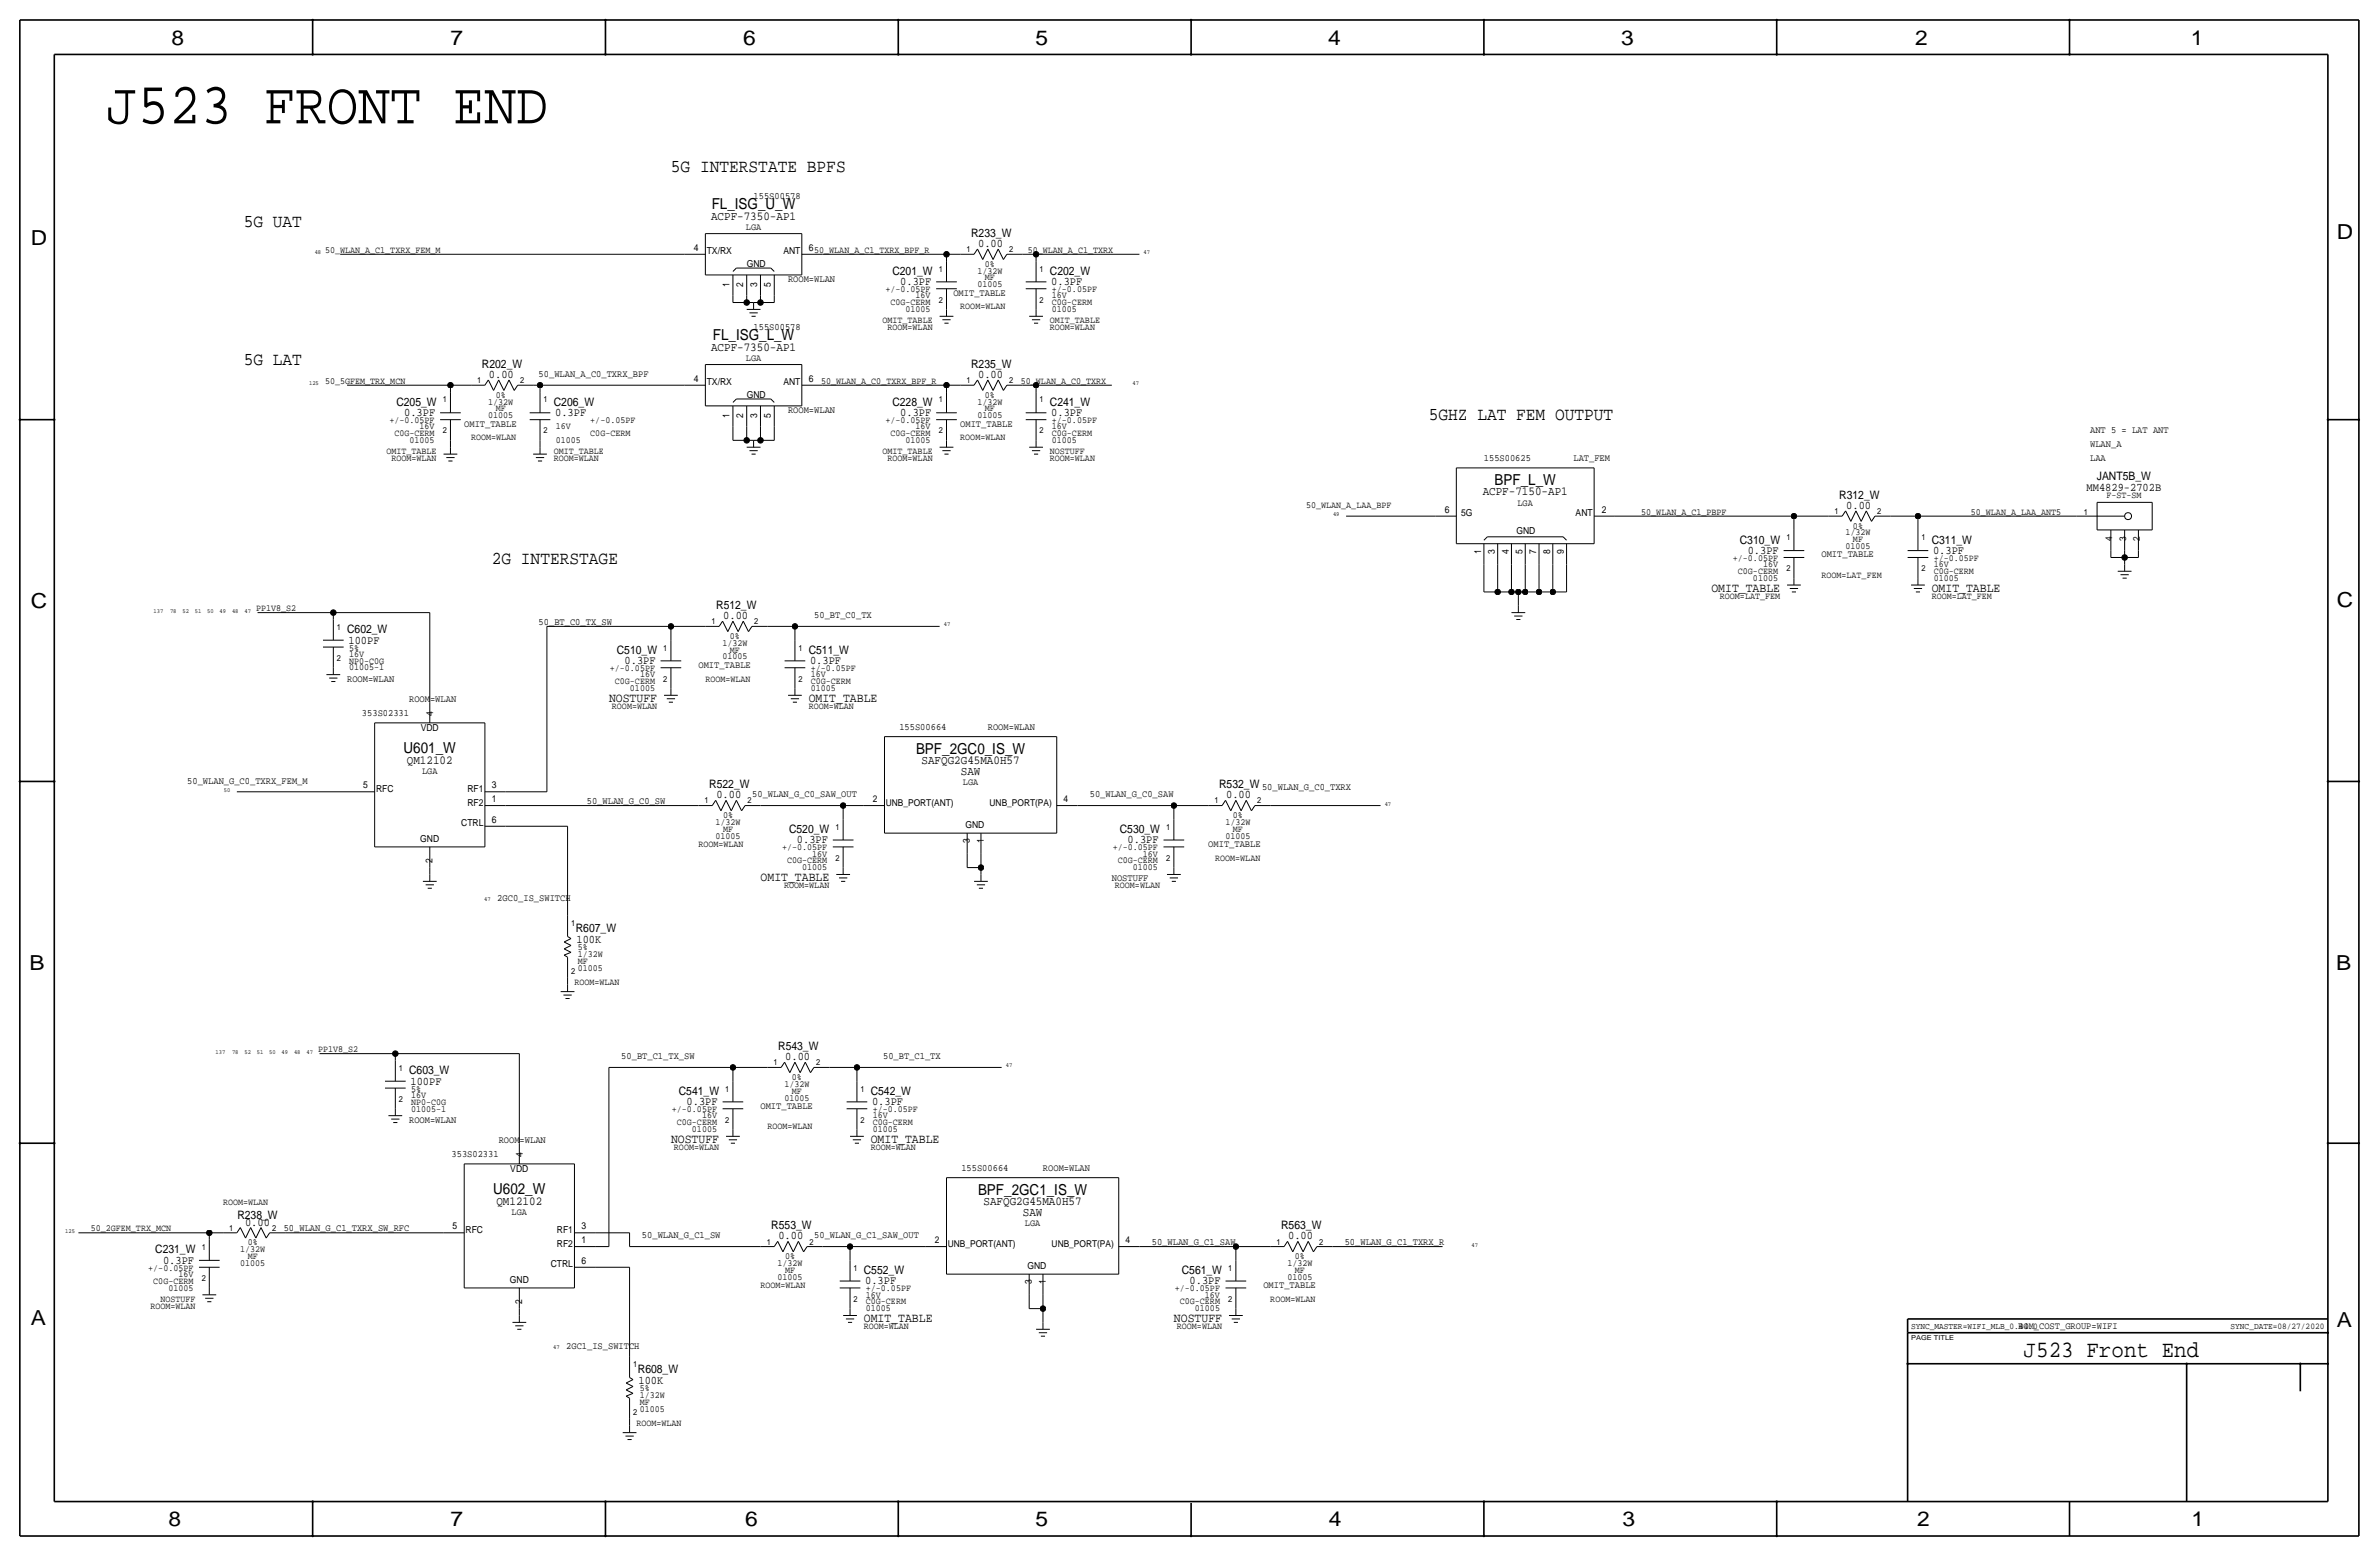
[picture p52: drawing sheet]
<svg xmlns="http://www.w3.org/2000/svg" width="877mm" height="574mm" viewBox="0 0 877 574" stroke-linecap="round" stroke-linejoin="round" font-family="sans-serif">
<defs><g id="words">
<text font-size="21.7" x="39.1" y="45.5">J523 FRONT END</text>
<text font-size="8.6" x="746" y="500.1">J523 Front End</text>
<g font-size="7.6">
<text x="63.2" y="16.5">8</text>
<text x="166.1" y="16.5">7</text>
<text x="274" y="16.5">6</text>
<text x="381.7" y="16.5">5</text>
<text x="489.7" y="16.5">4</text>
<text x="597.6" y="16.5">3</text>
<text x="706.1" y="16.5">2</text>
<text x="807.7" y="16.5">1</text>
<text x="861.5" y="88.1">D</text>
<text x="11.4" y="90.4">D</text>
<text x="11.4" y="224.3">C</text>
<text x="861.5" y="223.8">C</text>
<text x="10.9" y="357.6">B</text>
<text x="861.3" y="357.4">B</text>
<text x="11.4" y="488.4">A</text>
<text x="861.5" y="489.2">A</text>
<text x="62.2" y="562.6">8</text>
<text x="166.1" y="562.6">7</text>
<text x="274.8" y="562.6">6</text>
<text x="381.7" y="562.6">5</text>
<text x="489.9" y="562.6">4</text>
<text x="598.1" y="562.6">3</text>
<text x="706.8" y="562.6">2</text>
<text x="807.9" y="562.6">1</text>
</g>
<g font-size="6.7">
<text x="247.3" y="63.2">5G INTERSTATE BPFS</text>
<text x="89.9" y="83.6">5G UAT</text>
<text x="89.9" y="134.4">5G LAT</text>
<text x="526.7" y="154.7">5GHZ LAT FEM OUTPUT</text>
<text x="181.3" y="208">2G INTERSTAGE</text>
</g>
<g font-size="5.6">
<text x="262.4" y="77.2">FL_ISG_U_W</text>
<text x="262.8" y="125.5">FL_ISG_L_W</text>
<text x="551" y="178.8">BPF_L_W</text>
<text x="148.8" y="277.6">U601_W</text>
<text x="337.7" y="277.9">BPF_2GC0_IS_W</text>
<text x="181.8" y="440.2">U602_W</text>
<text x="360.6" y="440.4">BPF_2GC1_IS_W</text>
</g>
<g font-size="4.7">
<text x="630.9" y="218.2">OMIT_TABLE</text>
<text x="712.2" y="218.2">OMIT_TABLE</text>
<text x="224.5" y="258.8">NOSTUFF</text>
<text x="298.1" y="258.8">OMIT_TABLE</text>
<text x="280.4" y="324.9">OMIT_TABLE</text>
<text x="247.4" y="421.4">NOSTUFF</text>
<text x="321" y="421.4">OMIT_TABLE</text>
<text x="318.5" y="487.4">OMIT_TABLE</text>
<text x="432.8" y="487.4">NOSTUFF</text>
</g>
<g font-size="4.5">
<text x="262.1" y="81">ACPF-7350-AP1</text>
<text x="262.1" y="129.3">ACPF-7350-AP1</text>
<text x="546.6" y="182.6">ACPF-7150-AP1</text>
<text x="150" y="281.4">QM12102</text>
<text x="339.7" y="281.7">SAFQG2G45MA0H57</text>
<text x="354.2" y="285.5">SAW</text>
<text x="183" y="444">QM12102</text>
<text x="362.6" y="444.2">SAFQG2G45MA0H57</text>
<text x="377.1" y="448.1">SAW</text>
</g>
<g font-size="4.3">
<text x="358" y="87.4">R233_W</text>
<text x="360.6" y="90.9">0.00</text>
<text x="329" y="101.3">C201_W</text>
<text x="387" y="101.3">C202_W</text>
<text x="331.9" y="105.2">0.3PF</text>
<text x="387.6" y="105.2">0.3PF</text>
<text x="177.7" y="135.6">R202_W</text>
<text x="358" y="135.6">R235_W</text>
<text x="180.3" y="139.2">0.00</text>
<text x="360.6" y="139.2">0.00</text>
<text x="146.1" y="149.6">C205_W</text>
<text x="204.2" y="149.6">C206_W</text>
<text x="329" y="149.6">C228_W</text>
<text x="387" y="149.6">C241_W</text>
<text x="149" y="153.4">0.3PF</text>
<text x="204.7" y="153.4">0.3PF</text>
<text x="331.9" y="153.4">0.3PF</text>
<text x="387.6" y="153.4">0.3PF</text>
<text x="773.1" y="177">JANT5B_W</text>
<text x="678.1" y="183.9">R312_W</text>
<text x="769.3" y="180.8">MM4829-2702B</text>
<text x="680.7" y="187.5">0.00</text>
<text x="641.4" y="200.4">C310_W</text>
<text x="712.2" y="200.4">C311_W</text>
<text x="644.3" y="204.2">0.3PF</text>
<text x="712.7" y="204.2">0.3PF</text>
<text x="264" y="224.5">R512_W</text>
<text x="128" y="233.4">C602_W</text>
<text x="266.6" y="228.1">0.00</text>
<text x="128.5" y="237.2">100PF</text>
<text x="227.4" y="241">C510_W</text>
<text x="230.3" y="244.9">0.3PF</text>
<text x="298.1" y="241">C511_W</text>
<text x="298.7" y="244.9">0.3PF</text>
<text x="261.5" y="290.6">R522_W</text>
<text x="449.5" y="290.6">R532_W</text>
<text x="264.1" y="294.1">0.00</text>
<text x="452.1" y="294.1">0.00</text>
<text x="290.9" y="307.1">C520_W</text>
<text x="293.8" y="310.9">0.3PF</text>
<text x="412.8" y="307.1">C530_W</text>
<text x="415.7" y="310.9">0.3PF</text>
<text x="212.3" y="343.7">R607_W</text>
<text x="212.5" y="347.5">100K</text>
<text x="286.9" y="387.1">R543_W</text>
<text x="150.8" y="396">C603_W</text>
<text x="289.5" y="390.7">0.00</text>
<text x="151.3" y="399.8">100PF</text>
<text x="250.3" y="403.6">C541_W</text>
<text x="253.2" y="407.4">0.3PF</text>
<text x="321" y="403.6">C542_W</text>
<text x="321.5" y="407.4">0.3PF</text>
<text x="87.5" y="449.3">R238_W</text>
<text x="90.4" y="451.9">0.00</text>
<text x="284.4" y="453.1">R553_W</text>
<text x="472.3" y="453.1">R563_W</text>
<text x="287" y="456.7">0.00</text>
<text x="474.9" y="456.7">0.00</text>
<text x="57.2" y="462">C231_W</text>
<text x="60.1" y="465.8">0.3PF</text>
<text x="318.5" y="469.6">C552_W</text>
<text x="319" y="473.5">0.3PF</text>
<text x="435.7" y="469.6">C561_W</text>
<text x="438.6" y="473.5">0.3PF</text>
<text x="235.2" y="506.2">R608_W</text>
<text x="235.4" y="510">100K</text>
</g>
<g font-size="3.6">
<text x="277.8" y="73.4">155S00578</text>
<text x="290.5" y="103.9">ROOM=WLAN</text>
<text x="351.5" y="109">OMIT_TABLE</text>
<text x="277.8" y="121.7">155S00578</text>
<text x="198.6" y="138.9">50_WLAN_A_C0_TXRX_BPF</text>
<text x="290.5" y="152.1">ROOM=WLAN</text>
<text x="171.1" y="157.2">OMIT_TABLE</text>
<text x="354" y="157.2">OMIT_TABLE</text>
<text x="770.6" y="159.8">ANT 5 = LAT ANT</text>
<text x="770.6" y="164.8">WLAN_A</text>
<text x="547.1" y="169.9">155S00625</text>
<text x="580.1" y="169.9">LAT_FEM</text>
<text x="770.6" y="169.9">LAA</text>
<text x="671.5" y="205.5">OMIT_TABLE</text>
<text x="300.2" y="227.8">50_BT_C0_TX</text>
<text x="198.6" y="230.4">50_BT_C0_TX_SW</text>
<text x="128" y="251.2">ROOM=WLAN</text>
<text x="257.5" y="246.1">OMIT_TABLE</text>
<text x="133.4" y="263.9">353S02331</text>
<text x="150.8" y="258.8">ROOM=WLAN</text>
<text x="331.6" y="269">155S00664</text>
<text x="364.2" y="269">ROOM=WLAN</text>
<text x="69" y="288.8">50_WLAN_G_C0_TXRX_FEM_M</text>
<text x="277.3" y="293.9">50_WLAN_G_C0_SAW_OUT</text>
<text x="401.8" y="293.9">50_WLAN_G_C0_SAW</text>
<text x="465.3" y="291.3">50_WLAN_G_C0_TXRX</text>
<text x="216.4" y="296.4">50_WLAN_G_C0_SW</text>
<text x="445.5" y="312.2">OMIT_TABLE</text>
<text x="409.9" y="324.9">NOSTUFF</text>
<text x="183.3" y="332">2GC0_IS_SWITCH</text>
<text x="229.1" y="390.4">50_BT_C1_TX_SW</text>
<text x="325.6" y="390.4">50_BT_C1_TX</text>
<text x="150.8" y="413.8">ROOM=WLAN</text>
<text x="280.4" y="408.7">OMIT_TABLE</text>
<text x="183.8" y="421.4">ROOM=WLAN</text>
<text x="166.5" y="426.5">353S02331</text>
<text x="354.4" y="431.5">155S00664</text>
<text x="384.5" y="431.5">ROOM=WLAN</text>
<text x="104.6" y="453.9">50_WLAN_G_C1_TXRX_SW_RFC</text>
<text x="236.7" y="456.4">50_WLAN_G_C1_SW</text>
<text x="300.2" y="456.4">50_WLAN_G_C1_SAW_OUT</text>
<text x="424.6" y="459">50_WLAN_G_C1_SAW</text>
<text x="495.8" y="459">50_WLAN_G_C1_TXRX_R</text>
<text x="465.8" y="474.7">OMIT_TABLE</text>
<text x="744.1" y="490">BOM_COST_GROUP=WIFI</text>
<text x="208.7" y="497.1">2GC1_IS_SWITCH</text>
</g>
<g font-size="3.5">
<text x="275" y="84.8">LGA</text>
<text x="119.8" y="93.2">50_WLAN_A_C1_TXRX_FEM_M</text>
<text x="255.8" y="92.5">4</text>
<text x="260.6" y="93.7">TX/RX</text>
<text x="288.8" y="93.7">ANT</text>
<text x="298.1" y="92.5">650_WLAN_A_C1_TXRX_BPF_R</text>
<text x="378.9" y="93.2">50_WLAN_A_C1_TXRX</text>
<text x="275.3" y="98.3">GND</text>
<text x="360.3" y="100.8">1/32W</text>
<text x="363.1" y="98.3">0%</text>
<text x="268.9" y="105.6" transform="rotate(-90 268.9 105.6)">1</text>
<text x="274" y="105.6" transform="rotate(-90 274 105.6)">2</text>
<text x="279.1" y="105.6" transform="rotate(-90 279.1 105.6)">3</text>
<text x="284.2" y="105.6" transform="rotate(-90 284.2 105.6)">5</text>
<text x="326.4" y="107.7">+/-0.05PF</text>
<text x="360.3" y="105.9">01005</text>
<text x="363.1" y="103.4">MF</text>
<text x="387.8" y="107.7">+/-0.05PF</text>
<text x="328.3" y="112.5">C0G-CERM</text>
<text x="337.6" y="110">16V</text>
<text x="387.8" y="110">16V</text>
<text x="387.8" y="112.5">C0G-CERM</text>
<text x="325.4" y="119.1">OMIT_TABLE</text>
<text x="333.8" y="115.1">01005</text>
<text x="354" y="114">ROOM=WLAN</text>
<text x="387" y="119.1">OMIT_TABLE</text>
<text x="387.8" y="115.1">01005</text>
<text x="327.2" y="121.7">ROOM=WLAN</text>
<text x="387" y="121.7">ROOM=WLAN</text>
<text x="275" y="133.1">LGA</text>
<text x="119.8" y="141.5">50_5GFEM_TRX_MCN</text>
<text x="255.8" y="140.7">4</text>
<text x="260.6" y="142">TX/RX</text>
<text x="288.8" y="142">ANT</text>
<text x="298.1" y="140.7">6</text>
<text x="302.7" y="141.5">50_WLAN_A_C0_TXRX_BPF_R</text>
<text x="376.4" y="141.5">50_WLAN_A_C0_TXRX</text>
<text x="180" y="149.1">1/32W</text>
<text x="182.8" y="146.6">0%</text>
<text x="275.3" y="146.6">GND</text>
<text x="360.3" y="149.1">1/32W</text>
<text x="363.1" y="146.6">0%</text>
<text x="143.6" y="156">+/-0.05PF</text>
<text x="180" y="154.2">01005</text>
<text x="182.8" y="151.6">MF</text>
<text x="217.6" y="156">+/-0.05PF</text>
<text x="268.9" y="153.9" transform="rotate(-90 268.9 153.9)">1</text>
<text x="274" y="153.9" transform="rotate(-90 274 153.9)">2</text>
<text x="279.1" y="153.9" transform="rotate(-90 279.1 153.9)">3</text>
<text x="284.2" y="153.9" transform="rotate(-90 284.2 153.9)">5</text>
<text x="326.4" y="156">+/-0.05PF</text>
<text x="360.3" y="154.2">01005</text>
<text x="363.1" y="151.6">MF</text>
<text x="387.8" y="156">+/-0.05PF</text>
<text x="145.4" y="160.8">C0G-CERM</text>
<text x="154.7" y="158.2">16V</text>
<text x="204.9" y="158.2">16V</text>
<text x="217.6" y="160.8">C0G-CERM</text>
<text x="328.3" y="160.8">C0G-CERM</text>
<text x="337.6" y="158.2">16V</text>
<text x="387.8" y="160.8">C0G-CERM</text>
<text x="387.8" y="158.2">16V</text>
<text x="142.5" y="167.4">OMIT_TABLE</text>
<text x="151" y="163.3">01005</text>
<text x="173.7" y="162.3">ROOM=WLAN</text>
<text x="204.2" y="167.4">OMIT_TABLE</text>
<text x="204.9" y="163.3">01005</text>
<text x="325.4" y="167.4">OMIT_TABLE</text>
<text x="333.8" y="163.3">01005</text>
<text x="354" y="162.3">ROOM=WLAN</text>
<text x="387" y="167.4">NOSTUFF</text>
<text x="387.8" y="163.3">01005</text>
<text x="144.3" y="169.9">ROOM=WLAN</text>
<text x="204.2" y="169.9">ROOM=WLAN</text>
<text x="327.2" y="169.9">ROOM=WLAN</text>
<text x="387" y="169.9">ROOM=WLAN</text>
<text x="776.6" y="183.6">F-ST-SM</text>
<text x="481.5" y="187.2">50_WLAN_A_LAA_BPF</text>
<text x="532.6" y="189.2">6</text>
<text x="538.7" y="190.2">5G</text>
<text x="559.5" y="186.4">LGA</text>
<text x="580.9" y="190.2">ANT</text>
<text x="590.5" y="189.2">2</text>
<text x="605.1" y="189.7">50_WLAN_A_C1_PBPF</text>
<text x="726.6" y="189.7">50_WLAN_A_LAA_ANT5</text>
<text x="559.1" y="196.8">GND</text>
<text x="680.4" y="197.4">1/32W</text>
<text x="683.1" y="194.8">0%</text>
<text x="680.4" y="202.4">01005</text>
<text x="683.1" y="199.9">MF</text>
<text x="778.7" y="199.6" transform="rotate(-90 778.7 199.6)">4</text>
<text x="783.8" y="199.6" transform="rotate(-90 783.8 199.6)">3</text>
<text x="788.9" y="199.6" transform="rotate(-90 788.9 199.6)">2</text>
<text x="546" y="204.2" transform="rotate(-90 546 204.2)">1</text>
<text x="551.1" y="204.2" transform="rotate(-90 551.1 204.2)">3</text>
<text x="556.2" y="204.2" transform="rotate(-90 556.2 204.2)">4</text>
<text x="561.3" y="204.2" transform="rotate(-90 561.3 204.2)">5</text>
<text x="566.4" y="204.2" transform="rotate(-90 566.4 204.2)">7</text>
<text x="571.4" y="204.2" transform="rotate(-90 571.4 204.2)">8</text>
<text x="576.5" y="204.2" transform="rotate(-90 576.5 204.2)">9</text>
<text x="638.9" y="206.8">+/-0.05PF</text>
<text x="650" y="209">16V</text>
<text x="712.9" y="206.8">+/-0.05PF</text>
<text x="712.9" y="209">16V</text>
<text x="640.7" y="211.6">C0G-CERM</text>
<text x="646.3" y="214.1">01005</text>
<text x="671.5" y="213.1">ROOM=LAT_FEM</text>
<text x="712.9" y="214.1">01005</text>
<text x="712.9" y="211.6">C0G-CERM</text>
<text x="634.1" y="220.7">ROOM=LAT_FEM</text>
<text x="712.2" y="220.7">ROOM=LAT_FEM</text>
<text x="94.4" y="225.3">PP1V8_S2</text>
<text x="128.7" y="239.8">5%</text>
<text x="266.3" y="238">1/32W</text>
<text x="269.1" y="235.5">0%</text>
<text x="128.7" y="242.1">16V</text>
<text x="128.7" y="244.6">NP0-C0G</text>
<text x="266.3" y="243.1">01005</text>
<text x="269.1" y="240.5">MF</text>
<text x="128.7" y="247.1">01005-1</text>
<text x="224.8" y="247.4">+/-0.05PF</text>
<text x="236" y="249.7">16V</text>
<text x="260" y="251.2">ROOM=WLAN</text>
<text x="298.9" y="249.7">16V</text>
<text x="298.9" y="247.4">+/-0.05PF</text>
<text x="226.7" y="252.2">C0G-CERM</text>
<text x="232.2" y="254.8">01005</text>
<text x="298.9" y="254.8">01005</text>
<text x="298.9" y="252.2">C0G-CERM</text>
<text x="159.7" y="263.9" transform="rotate(-90 159.7 263.9)">4</text>
<text x="225.6" y="261.4">ROOM=WLAN</text>
<text x="298.1" y="261.4">ROOM=WLAN</text>
<text x="155.1" y="269.5">VDD</text>
<text x="155.6" y="285.2">LGA</text>
<text x="133.8" y="290.6">5</text>
<text x="138.6" y="291.8">RFC</text>
<text x="172.3" y="291.8">RF1</text>
<text x="181.3" y="290.6">3</text>
<text x="355" y="289.3">LGA</text>
<text x="172.3" y="296.9">RF2</text>
<text x="181.3" y="295.7">1</text>
<text x="321.8" y="295.7">2</text>
<text x="326.6" y="296.9">UNB_PORT(ANT)</text>
<text x="364.8" y="296.9">UNB_PORT(PA)</text>
<text x="392.1" y="295.7">4</text>
<text x="170" y="304.5">CTRL</text>
<text x="181.3" y="303.3">6</text>
<text x="263.8" y="304">1/32W</text>
<text x="266.6" y="301.5">0%</text>
<text x="355.9" y="305.3">GND</text>
<text x="451.8" y="304">1/32W</text>
<text x="454.5" y="301.5">0%</text>
<text x="154.9" y="310.4">GND</text>
<text x="263.8" y="309.1">01005</text>
<text x="266.6" y="306.6">MF</text>
<text x="357.6" y="310.9" transform="rotate(-90 357.6 310.9)">3</text>
<text x="362.7" y="310.9" transform="rotate(-90 362.7 310.9)">1</text>
<text x="451.8" y="309.1">01005</text>
<text x="454.5" y="306.6">MF</text>
<text x="257.5" y="312.2">ROOM=WLAN</text>
<text x="288.3" y="313.4">+/-0.05PF</text>
<text x="299.5" y="315.7">16V</text>
<text x="410.3" y="313.4">+/-0.05PF</text>
<text x="421.4" y="315.7">16V</text>
<text x="448" y="317.2">ROOM=WLAN</text>
<text x="159.5" y="318.2" transform="rotate(-90 159.5 318.2)">2</text>
<text x="290.2" y="318.3">C0G-CERM</text>
<text x="295.7" y="320.8">01005</text>
<text x="412.1" y="318.3">C0G-CERM</text>
<text x="417.7" y="320.8">01005</text>
<text x="289.1" y="327.4">ROOM=WLAN</text>
<text x="411" y="327.4">ROOM=WLAN</text>
<text x="213.1" y="352.8">1/32W</text>
<text x="213.1" y="350.3">5%</text>
<text x="213.1" y="355.3">MF</text>
<text x="213.1" y="357.9">01005</text>
<text x="211.8" y="363">ROOM=WLAN</text>
<text x="117.3" y="387.9">PP1V8_S2</text>
<text x="289.2" y="400.6">1/32W</text>
<text x="292" y="398">0%</text>
<text x="151.6" y="404.6">16V</text>
<text x="151.6" y="402.3">5%</text>
<text x="151.6" y="407.2">NP0-C0G</text>
<text x="289.2" y="405.6">01005</text>
<text x="292" y="403.1">MF</text>
<text x="151.6" y="409.7">01005-1</text>
<text x="247.7" y="410">+/-0.05PF</text>
<text x="258.8" y="412.2">16V</text>
<text x="321.8" y="410">+/-0.05PF</text>
<text x="321.8" y="412.2">16V</text>
<text x="249.6" y="414.8">C0G-CERM</text>
<text x="255.1" y="417.3">01005</text>
<text x="282.9" y="416.3">ROOM=WLAN</text>
<text x="321.8" y="417.3">01005</text>
<text x="321.8" y="414.8">C0G-CERM</text>
<text x="248.5" y="423.9">ROOM=WLAN</text>
<text x="321" y="423.9">ROOM=WLAN</text>
<text x="192.7" y="426.5" transform="rotate(-90 192.7 426.5)">4</text>
<text x="188.1" y="432.1">VDD</text>
<text x="82.2" y="444.2">ROOM=WLAN</text>
<text x="188.6" y="447.8">LGA</text>
<text x="33.5" y="453.9">50_2GFEM_TRX_MCN</text>
<text x="166.9" y="453.1">5</text>
<text x="171.7" y="454.4">RFC</text>
<text x="205.3" y="454.4">RF1</text>
<text x="214.3" y="453.1">3</text>
<text x="377.9" y="451.9">LGA</text>
<text x="88.5" y="461.5">1/32W</text>
<text x="91.3" y="459">0%</text>
<text x="205.3" y="459.5">RF2</text>
<text x="214.3" y="458.2">1</text>
<text x="344.7" y="458.2">2</text>
<text x="349.5" y="459.5">UNB_PORT(ANT)</text>
<text x="387.7" y="459.5">UNB_PORT(PA)</text>
<text x="415" y="458.2">4</text>
<text x="88.5" y="466.6">01005</text>
<text x="91.3" y="464.1">MF</text>
<text x="203" y="467.1">CTRL</text>
<text x="214.3" y="465.8">6</text>
<text x="286.7" y="466.6">1/32W</text>
<text x="289.4" y="464.1">0%</text>
<text x="378.8" y="467.9">GND</text>
<text x="474.6" y="466.6">1/32W</text>
<text x="477.4" y="464.1">0%</text>
<text x="54.7" y="468.4">+/-0.05PF</text>
<text x="56.5" y="473.2">C0G-CERM</text>
<text x="65.8" y="470.7">16V</text>
<text x="188" y="472.9">GND</text>
<text x="286.7" y="471.7">01005</text>
<text x="289.4" y="469.1">MF</text>
<text x="380.4" y="473.4" transform="rotate(-90 380.4 473.4)">3</text>
<text x="385.5" y="473.4" transform="rotate(-90 385.5 473.4)">1</text>
<text x="474.6" y="471.7">01005</text>
<text x="477.4" y="469.1">MF</text>
<text x="59.1" y="479.8">NOSTUFF</text>
<text x="62.1" y="475.7">01005</text>
<text x="280.4" y="474.7">ROOM=WLAN</text>
<text x="319.2" y="478.3">16V</text>
<text x="319.2" y="476">+/-0.05PF</text>
<text x="433.1" y="476">+/-0.05PF</text>
<text x="444.2" y="478.3">16V</text>
<text x="468.3" y="479.8">ROOM=WLAN</text>
<text x="55.4" y="482.3">ROOM=WLAN</text>
<text x="192.5" y="480.7" transform="rotate(-90 192.5 480.7)">2</text>
<text x="319.2" y="483.4">01005</text>
<text x="319.2" y="480.8">C0G-CERM</text>
<text x="435" y="480.8">C0G-CERM</text>
<text x="440.5" y="483.4">01005</text>
<text x="318.5" y="490">ROOM=WLAN</text>
<text x="433.9" y="490">ROOM=WLAN</text>
<text x="235.9" y="512.8">5%</text>
<text x="235.9" y="515.4">1/32W</text>
<text x="235.9" y="517.9">MF</text>
<text x="235.9" y="520.4">01005</text>
<text x="234.6" y="525.5">ROOM=WLAN</text>
</g>
<g font-size="3.2">
<text x="704.5" y="490">SYNC_MASTER=WIFI_MLB_0.44.0</text>
<text x="822.3" y="490">SYNC_DATE=08/27/2020</text>
</g>
<g font-size="3.1">
<text x="356.3" y="93">1</text>
<text x="372.1" y="93">2</text>
<text x="346.1" y="100.1">1</text>
<text x="383.2" y="100.1">1</text>
<text x="346.1" y="111.5">2</text>
<text x="383.2" y="111.5">2</text>
<text x="176" y="141.2">1</text>
<text x="191.7" y="141.2">2</text>
<text x="356.3" y="141.2">1</text>
<text x="372.1" y="141.2">2</text>
<text x="163.3" y="148.3">1</text>
<text x="200.4" y="148.3">1</text>
<text x="346.1" y="148.3">1</text>
<text x="383.2" y="148.3">1</text>
<text x="163.3" y="159.8">2</text>
<text x="200.4" y="159.8">2</text>
<text x="346.1" y="159.8">2</text>
<text x="383.2" y="159.8">2</text>
<text x="676.3" y="189.5">1</text>
<text x="692.1" y="189.5">2</text>
<text x="768.3" y="189.7">1</text>
<text x="658.6" y="199.1">1</text>
<text x="708.4" y="199.1">1</text>
<text x="658.6" y="210.6">2</text>
<text x="708.4" y="210.6">2</text>
<text x="124.2" y="232.2">1</text>
<text x="262.3" y="230.1">1</text>
<text x="278.1" y="230.1">2</text>
<text x="244.5" y="239.8">1</text>
<text x="294.3" y="239.8">1</text>
<text x="124.2" y="243.6">2</text>
<text x="244.5" y="251.2">2</text>
<text x="294.3" y="251.2">2</text>
<text x="259.8" y="296.2">1</text>
<text x="275.5" y="296.2">2</text>
<text x="447.7" y="296.2">1</text>
<text x="463.5" y="296.2">2</text>
<text x="308" y="305.8">1</text>
<text x="430" y="305.8">1</text>
<text x="308" y="317.2">2</text>
<text x="430" y="317.2">2</text>
<text x="210.5" y="341.4">1</text>
<text x="210.5" y="359.2">2</text>
<text x="147" y="394.7">1</text>
<text x="285.2" y="392.7">1</text>
<text x="300.9" y="392.7">2</text>
<text x="147" y="406.1">2</text>
<text x="267.4" y="402.3">1</text>
<text x="317.2" y="402.3">1</text>
<text x="267.4" y="413.8">2</text>
<text x="317.2" y="413.8">2</text>
<text x="84.5" y="453.6">1</text>
<text x="100.3" y="453.6">2</text>
<text x="74.4" y="460.8">1</text>
<text x="282.6" y="458.7">1</text>
<text x="298.4" y="458.7">2</text>
<text x="470.6" y="458.7">1</text>
<text x="486.4" y="458.7">2</text>
<text x="74.4" y="472.2">2</text>
<text x="314.7" y="468.4">1</text>
<text x="452.8" y="468.4">1</text>
<text x="314.7" y="479.8">2</text>
<text x="452.8" y="479.8">2</text>
<text x="233.4" y="503.9">1</text>
<text x="233.4" y="521.7">2</text>
</g>
<text font-size="2.5" x="704.5" y="493.8">PAGE TITLE</text>
<g font-size="2.3">
<text x="116" y="93.7">48</text>
<text x="421.6" y="93.7">47</text>
<text x="113.9" y="142">125</text>
<text x="417.5" y="142">47</text>
<text x="491.4" y="190.2">49</text>
<text x="56.6" y="225.8">137</text>
<text x="62.7" y="225.8">78</text>
<text x="67.3" y="225.8">52</text>
<text x="71.8" y="225.8">51</text>
<text x="76.4" y="225.8">50</text>
<text x="81" y="225.8">49</text>
<text x="85.5" y="225.8">48</text>
<text x="90.1" y="225.8">47</text>
<text x="347.9" y="230.9">47</text>
<text x="82.5" y="291.8">50</text>
<text x="510.5" y="296.9">47</text>
<text x="178.5" y="332">47</text>
<text x="79.5" y="388.4">137</text>
<text x="85.5" y="388.4">78</text>
<text x="90.1" y="388.4">52</text>
<text x="94.7" y="388.4">51</text>
<text x="99.3" y="388.4">50</text>
<text x="103.8" y="388.4">49</text>
<text x="108.4" y="388.4">48</text>
<text x="113" y="388.4">47</text>
<text x="370.8" y="393.4">47</text>
<text x="24" y="454.4">125</text>
<text x="542.5" y="459.5">47</text>
<text x="203.9" y="497.1">47</text>
</g>
</g></defs>
<g fill="none" stroke="#000" stroke-width=".37">
<path d="M125.4 93.7h127zM252.4 93.7h7.6zM260 86.1h35.6zM260 86.1v15.2zM271.5 98.8l-1.3 1.3zM271.5 98.8h12.7zM284.2 98.8l1.2 1.3zM295.6 93.7h7.6zM295.6 86.1v15.2zM303.2 93.7h45.7zM348.9 93.7h5.1zM348.9 93.7v2.6z"/>
<path d="M348.9 96.3v7.6zM354 93.7h5.1zM360.4 91.8l-1.3 1.9zM360.4 91.8l1.9 3.9zM364.2 91.8l-1.9 3.9zM364.2 91.8l1.9 3.9zM368 91.8l1.9 3.9zM368 91.8l-1.9 3.9zM371.2 93.7h5.7zM371.2 93.7l-1.3 2zM376.9 93.7h5.1zM382 93.7v2.6z"/>
<path d="M382 93.7h38.1zM382 96.3v7.6zM260 101.3h35.6zM270.2 111.5h5.1zM270.2 109v2.5zM270.2 101.3v7.7zM275.3 111.5h2.5zM275.3 109v2.5zM275.3 101.3v7.7zM275.3 114h5.1zM276.3 115.3h3zM277.1 116.6h1.5z"/>
<path d="M277.8 111.5h2.6zM277.8 111.5v2.5zM280.4 111.5h5zM280.4 109v2.5zM280.4 101.3v7.7zM285.4 109v2.5zM285.4 101.3v7.7zM345.1 103.9h7.7zM345.1 106.4h7.7zM346.4 116.6h5.1zM347.4 117.9h3.1zM348.2 119.1h1.5z"/>
<path d="M348.9 106.4v7.6zM348.9 114v2.6zM378.2 103.9h7.6zM378.2 106.4h7.6zM379.4 116.6h5.1zM380.4 117.9h3.1zM381.2 119.1h1.5zM382 106.4v7.6zM382 114v2.6zM260 134.4h35.6zM260 134.4v15.2zM295.6 134.4v15.2z"/>
<path d="M128 142h38.1zM162.3 152.1h7.6zM162.3 154.7h7.6zM166.1 142h7.6zM166.1 142v2.5zM166.1 144.5v7.6zM166.1 154.7v7.6zM173.7 142h5.1zM180 140.1l-1.2 1.9zM180 140.1l2 3.8zM183.8 140.1l-1.8 3.8zM183.8 140.1l2 3.8z"/>
<path d="M187.7 140.1l1.9 3.8zM187.7 140.1l-1.9 3.8zM190.9 142h5.6zM190.9 142l-1.3 1.9zM195.3 152.1h7.6zM195.3 154.7h7.6zM196.5 142h2.6zM199.1 142h53.3zM199.1 142v2.5zM199.1 144.5v7.6zM199.1 154.7v7.6zM252.4 142h7.6z"/>
<path d="M260 149.6h35.6zM270.2 157.2v5.1zM270.2 149.6v7.6zM270.2 148.3l1.3-1.2zM271.5 147.1h12.7zM275.3 157.2v5.1zM275.3 149.6v7.6zM280.4 157.2v5.1zM280.4 149.6v7.6zM284.2 147.1l1.2 1.2zM285.4 157.2v5.1zM285.4 149.6v7.6z"/>
<path d="M295.6 142h7.6zM303.2 142h45.7zM345.1 152.1h7.7zM345.1 154.7h7.7zM348.9 142h5.1zM348.9 142v2.5zM348.9 144.5v7.6zM348.9 154.7v7.6zM354 142h5.1zM360.4 140.1l-1.3 1.9zM360.4 140.1l1.9 3.8zM364.2 140.1l-1.9 3.8z"/>
<path d="M364.2 140.1l1.9 3.8zM368 140.1l1.9 3.8zM368 140.1l-1.9 3.8zM371.2 142h5.7zM371.2 142l-1.3 1.9zM376.9 142h5.1zM378.2 152.1h7.6zM378.2 154.7h7.6zM382 142v2.5zM382 142h27.9zM382 144.5v7.6zM382 154.7v7.6z"/>
<path d="M163.5 167.4h5.1zM164.5 168.7h3.1zM165.3 169.9h1.5zM166.1 162.3v2.5zM166.1 164.8v2.6zM196.5 167.4h5.1zM197.6 168.7h3zM198.3 169.9h1.5zM199.1 162.3v2.5zM199.1 164.8v2.6zM270.2 162.3h5.1zM275.3 162.3h2.5z"/>
<path d="M275.3 164.8h5.1zM276.3 166.1h3zM277.1 167.4h1.5zM277.8 162.3h2.6zM277.8 162.3v2.5zM280.4 162.3h5zM346.4 164.8h5.1zM347.4 166.1h3.1zM348.2 167.4h1.5zM348.9 162.3v2.5zM379.4 164.8h5.1zM380.4 166.1h3.1z"/>
<path d="M381.2 167.4h1.5zM382 162.3v2.5zM536.9 172.5h50.8zM536.9 172.5v27.9zM587.7 172.5v27.9zM496.3 190.2h33zM529.3 190.2h7.6zM548.3 197.9h28zM548.3 197.9l-1.2 1.2zM576.3 197.9l1.2 1.2zM587.7 190.2h7.6zM595.3 190.2h66.1z"/>
<path d="M661.4 190.2h12.7zM661.4 190.2v5.1zM661.4 195.3v7.6zM674.1 190.2h5zM680.4 188.3l-1.3 1.9zM680.4 188.3l1.9 3.9zM684.2 188.3l-1.9 3.9zM684.2 188.3l2 3.9zM688 188.3l2 3.9zM688 188.3l-1.8 3.9zM691.2 190.2h5.7zM691.2 190.2l-1.2 2z"/>
<path d="M696.9 190.2h10.2zM707.1 190.2h58.4zM707.1 190.2v5.1zM707.1 195.3v7.6zM765.5 190.2h17.8zM773.1 195.3h20.3zM773.1 185.2v10.1zM773.1 185.2h20.3zM778.2 195.3v7.6zM783.3 195.3v7.6zM788.4 195.3v7.6zM793.4 185.2v10.1z"/>
<path d="M536.9 200.4h50.8zM547.1 218.2h5zM547.1 208v10.2zM547.1 200.4v7.6zM552.1 218.2h5.1zM552.1 208v10.2zM552.1 200.4v7.6zM557.2 218.2h2.6zM557.2 208v10.2zM557.2 200.4v7.6zM559.8 218.2h2.5zM559.8 218.2v5.1z"/>
<path d="M562.3 218.2h5.1zM562.3 208v10.2zM562.3 200.4v7.6zM567.4 218.2h5.1zM567.4 208v10.2zM567.4 200.4v7.6zM572.5 218.2h5zM572.5 208v10.2zM572.5 200.4v7.6zM577.5 208v10.2zM577.5 200.4v7.6zM657.6 202.9h7.6z"/>
<path d="M657.6 205.5h7.6zM658.8 215.6h5.1zM659.8 216.9h3.1zM660.6 218.2h1.5zM661.4 213.1v2.5zM661.4 205.5v7.6zM703.3 202.9h7.6zM703.3 205.5h7.6zM704.5 215.6h5.1zM705.6 216.9h3zM706.3 218.2h1.5zM707.1 213.1v2.5z"/>
<path d="M707.1 205.5v7.6zM778.2 205.5h5.1zM778.2 202.9v2.6zM780.7 210.6h5.1zM781.8 211.8h3zM782.5 213.1h1.5zM783.3 205.5h5.1zM783.3 202.9v2.6zM783.3 205.5v2.5zM783.3 208v2.6zM788.4 202.9v2.6zM94.9 225.8h28z"/>
<path d="M119.1 236h7.6zM119.1 238.5h7.6zM122.9 225.8h35.5zM122.9 225.8v2.5zM122.9 228.3v7.7zM122.9 238.5v7.6zM158.4 225.8v33zM201.6 230.9h45.7zM201.6 230.9v60.9zM247.3 230.9v5.1zM247.3 230.9h12.7zM247.3 236v7.6z"/>
<path d="M260 230.9h5.1zM266.4 229l-1.3 1.9zM266.4 229l1.9 3.8zM270.2 229l-1.9 3.8zM270.2 229l1.9 3.8zM274 229l1.9 3.8zM274 229l-1.9 3.8zM277.2 230.9h5.7zM277.2 230.9l-1.3 1.9zM282.9 230.9h10.2zM293.1 230.9v5.1zM293.1 230.9h53.3z"/>
<path d="M293.1 236v7.6zM557.2 225.8h5.1zM558.2 227.1h3.1zM559 228.3h1.5zM559.8 223.3v2.5zM120.3 248.7h5.1zM121.4 249.9h3zM122.1 251.2h1.5zM122.9 246.1v2.6zM158.4 258.8v7.6zM243.5 243.6h7.7zM243.5 246.1h7.7z"/>
<path d="M244.8 256.3h5.1zM245.8 257.6h3.1zM246.6 258.8h1.5zM247.3 253.7v2.6zM247.3 246.1v7.6zM289.3 243.6h7.6zM289.3 246.1h7.6zM290.5 256.3h5.1zM291.5 257.6h3.1zM292.3 258.8h1.5zM293.1 253.7v2.6zM293.1 246.1v7.6z"/>
<path d="M138.1 266.4h40.7zM138.1 266.4v45.8zM178.8 266.4v45.8zM326.1 271.5h63.5zM326.1 271.5v35.6zM389.6 271.5v35.6zM87.3 291.8h43.2zM130.5 291.8h7.6zM178.8 291.8h7.6zM178.8 296.9h7.6zM186.4 291.8h15.2zM186.4 296.9h71.1z"/>
<path d="M257.5 296.9h5.1zM263.9 295l-1.3 1.9zM263.9 295l1.9 3.9zM267.7 295l-1.9 3.9zM267.7 295l1.9 3.9zM271.5 295l1.9 3.9zM271.5 295l-1.9 3.9zM274.7 296.9h5.7zM274.7 296.9l-1.3 2zM280.4 296.9h30.4zM310.8 296.9v5.1zM310.8 296.9h7.7z"/>
<path d="M318.5 296.9h7.6zM389.6 296.9h7.6zM397.2 296.9h35.6zM432.8 296.9h12.7zM432.8 296.9v5.1zM445.5 296.9h5zM451.8 295l-1.3 1.9zM451.8 295l1.9 3.9zM455.6 295l-1.9 3.9zM455.6 295l2 3.9zM459.4 295l2 3.9zM459.4 295l-1.8 3.9z"/>
<path d="M462.6 296.9h5.7zM462.6 296.9l-1.2 2zM468.3 296.9h40.7zM138.1 312.2h40.7zM158.4 319.8v2.5zM158.4 312.2v7.6zM178.8 304.5h7.6zM186.4 304.5h22.8zM209.2 304.5v33.1zM307 309.6h7.7zM307 312.2h7.7zM310.8 302v7.6z"/>
<path d="M310.8 312.2v7.6zM310.8 319.8v2.5zM326.1 307.1h63.5zM356.6 319.8h5zM356.6 314.7v5.1zM356.6 307.1v7.6zM361.6 319.8v2.5zM361.6 314.7v5.1zM361.6 307.1v7.6zM429 309.6h7.6zM429 312.2h7.6zM432.8 319.8v2.5z"/>
<path d="M432.8 302v7.6zM432.8 312.2v7.6zM155.9 324.9h5.1zM156.9 326.1h3.1zM157.7 327.4h1.5zM158.4 322.3v2.6zM209.2 337.6v7.6zM308.3 322.3h5.1zM309.3 323.6h3.1zM310.1 324.9h1.5zM359.1 324.9h5.1zM360.1 326.1h3.1z"/>
<path d="M360.9 327.4h1.5zM361.6 322.3v2.6zM430.2 322.3h5.1zM431.2 323.6h3.1zM432 324.9h1.5zM208 352l1.2 .8zM208 352l2.5-1zM208 349.8l2.5 1.2zM208 349.8l2.5-1.3zM208 347.2l2.5 1.3zM208 347.2l2.5-1.3zM209.2 352.8v7.6z"/>
<path d="M209.2 345.2l1.3 .7zM206.7 365.5h5.1zM207.7 366.8h3.1zM208.5 368h1.5zM209.2 360.4v2.6zM209.2 363v2.5zM117.8 388.4h27.9zM141.9 398.5h7.7zM145.7 388.4h45.8zM145.7 388.4v2.5zM145.7 390.9v7.6zM191.5 388.4v33z"/>
<path d="M224.5 393.4h45.7zM224.5 393.4v66.1zM270.2 393.4v5.1zM270.2 393.4h12.7zM270.2 398.5v7.6zM282.9 393.4h5.1zM289.3 391.5l-1.3 1.9zM289.3 391.5l1.9 3.9zM293.1 391.5l-1.9 3.9zM293.1 391.5l1.9 3.9zM296.9 391.5l1.9 3.9zM296.9 391.5l-1.9 3.9z"/>
<path d="M300.1 393.4h5.7zM300.1 393.4l-1.3 2zM305.8 393.4h10.1zM315.9 393.4v5.1zM315.9 393.4h53.4zM315.9 398.5v7.6zM141.9 401.1h7.7zM143.2 411.2h5.1zM144.2 412.5h3.1zM145 413.8h1.5zM145.7 408.7v2.5zM145.7 401.1v7.6z"/>
<path d="M266.4 406.1h7.6zM266.4 408.7h7.6zM267.7 418.8h5zM270.2 408.7v7.6zM270.2 416.3v2.5zM312.1 406.1h7.6zM312.1 408.7h7.6zM313.4 418.8h5.1zM315.9 408.7v7.6zM315.9 416.3v2.5zM171.1 429h40.7zM171.1 429v45.7z"/>
<path d="M191.5 421.4v7.6zM211.8 429v45.7zM268.7 420.1h3zM269.4 421.4h1.6zM314.4 420.1h3zM315.2 421.4h1.5zM348.9 434.1h63.5zM348.9 434.1v35.5zM412.4 434.1v35.5zM28.9 454.4h48.3zM77.2 454.4h5zM77.2 454.4v2.5z"/>
<path d="M77.2 456.9v7.7zM82.2 454.4h5.1zM88.6 452.5l-1.3 1.9zM88.6 452.5l1.9 3.8zM92.4 452.5l-1.9 3.8zM92.4 452.5l1.9 3.8zM96.2 452.5l1.9 3.8zM96.2 452.5l-1.9 3.8zM99.4 454.4h5.7zM99.4 454.4l-1.3 1.9zM105.1 454.4h58.4zM163.5 454.4h7.6z"/>
<path d="M211.8 454.4h7.6zM211.8 459.5h7.6zM219.4 459.5h5.1zM219.4 454.4h12.7zM232.1 459.5h48.3zM232.1 454.4v5.1zM280.4 459.5h5zM286.7 457.6l-1.3 1.9zM286.7 457.6l1.9 3.8zM290.5 457.6l-1.9 3.8zM290.5 457.6l2 3.8zM294.3 457.6l2 3.8z"/>
<path d="M294.3 457.6l-1.8 3.8zM297.5 459.5h5.7zM297.5 459.5l-1.2 1.9zM303.2 459.5h10.2zM313.4 459.5v5.1zM313.4 459.5h27.9zM341.3 459.5h7.6zM412.4 459.5h7.7zM420.1 459.5h35.5zM455.6 459.5h12.7zM455.6 459.5v5.1zM468.3 459.5h5.1z"/>
<path d="M474.7 457.6l-1.3 1.9zM474.7 457.6l1.9 3.8zM478.5 457.6l-1.9 3.8zM478.5 457.6l1.9 3.8zM482.3 457.6l1.9 3.8zM482.3 457.6l-1.9 3.8zM485.5 459.5h5.7zM485.5 459.5l-1.3 1.9zM491.2 459.5h40.6zM73.4 464.6h7.6zM73.4 467.1h7.6zM74.6 477.3h5.1z"/>
<path d="M75.6 478.5h3.1zM76.4 479.8h1.5zM77.2 474.7v2.6zM77.2 467.1v7.6zM171.1 474.7h40.7zM191.5 474.7v7.6zM211.8 467.1h7.6zM219.4 467.1h12.7zM232.1 467.1v33zM309.6 472.2h7.6zM309.6 474.7h7.6zM313.4 464.6v7.6z"/>
<path d="M313.4 474.7v7.6zM348.9 469.6h63.5zM379.4 477.3v5zM379.4 469.6v7.7zM384.5 477.3v5zM384.5 469.6v7.7zM451.8 472.2h7.6zM451.8 474.7h7.6zM455.6 464.6v7.6zM455.6 474.7v7.6zM188.9 487.4h5.1zM189.9 488.7h3.1z"/>
<path d="M190.7 490h1.5zM191.5 482.3v2.6zM191.5 484.9v2.5zM310.8 484.9h5.1zM311.9 486.2h3zM312.6 487.4h1.5zM313.4 482.3v2.6zM379.4 482.3h5.1zM382 490h5zM383 491.2h3zM383.7 492.5h1.6zM384.5 482.3v5.1z"/>
<path d="M384.5 487.4v2.6zM453.1 484.9h5.1zM454.1 486.2h3.1zM454.9 487.4h1.5zM455.6 482.3v2.6zM230.8 514.6l1.3 .8zM230.8 514.6l2.6-1zM230.8 512.3l2.6 1.3zM230.8 512.3l2.6-1.3zM230.8 509.8l2.6 1.2zM230.8 509.8l2.6-1.3zM232.1 515.4v7.6z"/>
<path d="M232.1 500.1v7.6zM232.1 507.7l1.3 .8zM229.6 528.1h5zM230.6 529.3h3zM231.3 530.6h1.6zM232.1 523v2.5zM232.1 525.5v2.6z"/>
<circle cx="784.6" cy="190.3" r="1.28"/>
</g>
<g fill="none" stroke="#000" stroke-width=".6">
<path d="M7.3 7.4v558.8zM7.3 7.4h862.3zM115.3 7.4v12.7zM223.2 7.4v12.7zM331.2 7.4v12.7zM439.1 7.4v12.7zM547.1 7.4v12.7zM655 7.4v12.7zM763 7.4v12.7zM869.6 7.4v558.8zM20 20.1v533.4zM20 20.1h838.2z"/>
<path d="M858.2 20.1v533.4zM7.3 154.7h12.7zM858.2 154.7h11.4zM7.3 288h12.7zM858.2 288h11.4zM7.3 421.4h12.7zM858.2 421.4h11.4zM703.3 486.2h154.9zM703.3 486.2v5zM703.3 491.2h154.9zM703.3 491.2v62.3zM703.3 502.7h154.9z"/>
<path d="M806.1 502.7v50.8zM848.1 502.7v10.1zM20 553.5h838.2zM115.3 553.5v12.7zM223.2 553.5v12.7zM331.2 553.5v12.7zM439.1 554v12.2zM547.1 553.5v12.7zM655 553.5v12.7zM763 553.5v12.7zM7.3 566.2h862.3z"/>
</g>
<g fill="#000" stroke="#000" stroke-width=".37">
<path d="M115.1 7.2h.4v.3h-.4zM115.1 19.9h.4v.3h-.4zM223 7.2h.4v.3h-.4zM223 19.9h.4v.3h-.4zM331 19.9h.4v.3h-.4zM331 7.2h.4v.3h-.4zM438.9 7.2h.4v.3h-.4zM438.9 19.9h.4v.3h-.4zM546.9 7.2h.4v.3h-.4zM546.9 19.9h.4v.3h-.4zM654.8 19.9h.4v.3h-.4zM654.8 7.2h.4v.3h-.4z"/>
<path d="M762.8 19.9h.4v.3h-.4zM762.8 7.2h.4v.3h-.4zM7.1 154.5h.4v.4h-.4zM19.8 154.5h.4v.4h-.4zM858 154.5h.4v.4h-.4zM869.5 154.5h.3v.4h-.3zM7.1 287.9h.4v.3h-.4zM19.8 287.9h.4v.3h-.4zM858 287.9h.4v.3h-.4zM869.5 287.9h.3v.3h-.3zM7.1 421.2h.4v.4h-.4zM19.8 421.2h.4v.4h-.4z"/>
<path d="M858 421.2h.4v.4h-.4zM869.5 421.2h.3v.4h-.3zM858 491.1h.4v.3h-.4zM703.1 502.5h.4v.3h-.4zM806 502.5h.3v.3h-.3zM847.9 502.5h.3v.3h-.3zM858 502.5h.4v.3h-.4zM115.1 553.3h.4v.3h-.4zM223 553.3h.4v.3h-.4zM331 553.3h.4v.3h-.4zM546.9 553.3h.4v.3h-.4zM654.8 553.3h.4v.3h-.4z"/>
<path d="M115.1 566h.4v.3h-.4zM223 566h.4v.3h-.4zM331 566h.4v.3h-.4zM438.9 566h.4v.3h-.4zM546.9 566h.4v.3h-.4zM654.8 566h.4v.3h-.4z"/>
<circle cx="348.9" cy="93.7" r="1.02"/>
<circle cx="382" cy="93.7" r="1.02"/>
<circle cx="275.3" cy="111.5" r="1.02"/>
<circle cx="280.4" cy="111.5" r="1.02"/>
<circle cx="166.1" cy="142" r="1.02"/>
<circle cx="199.1" cy="142" r="1.02"/>
<circle cx="348.9" cy="142" r="1.02"/>
<circle cx="382" cy="142" r="1.02"/>
<circle cx="275.3" cy="162.3" r="1.02"/>
<circle cx="280.4" cy="162.3" r="1.02"/>
<circle cx="661.4" cy="190.2" r="1.02"/>
<circle cx="707.1" cy="190.2" r="1.02"/>
<circle cx="552.1" cy="218.2" r="1.02"/>
<circle cx="557.2" cy="218.2" r="1.02"/>
<circle cx="559.8" cy="218.2" r="1.02"/>
<circle cx="562.3" cy="218.2" r="1.02"/>
<circle cx="567.4" cy="218.2" r="1.02"/>
<circle cx="572.5" cy="218.2" r="1.02"/>
<circle cx="783.3" cy="205.5" r="1.02"/>
<circle cx="122.9" cy="225.8" r="1.02"/>
<circle cx="247.3" cy="230.9" r="1.02"/>
<circle cx="293.1" cy="230.9" r="1.02"/>
<circle cx="310.8" cy="296.9" r="1.02"/>
<circle cx="432.8" cy="296.9" r="1.02"/>
<circle cx="361.6" cy="319.8" r="1.02"/>
<circle cx="145.7" cy="388.4" r="1.02"/>
<circle cx="270.2" cy="393.4" r="1.02"/>
<circle cx="315.9" cy="393.4" r="1.02"/>
<circle cx="77.2" cy="454.4" r="1.02"/>
<circle cx="313.4" cy="459.5" r="1.02"/>
<circle cx="455.6" cy="459.5" r="1.02"/>
<circle cx="384.5" cy="482.3" r="1.02"/>
</g>
<use href="#words"/>
</svg>
